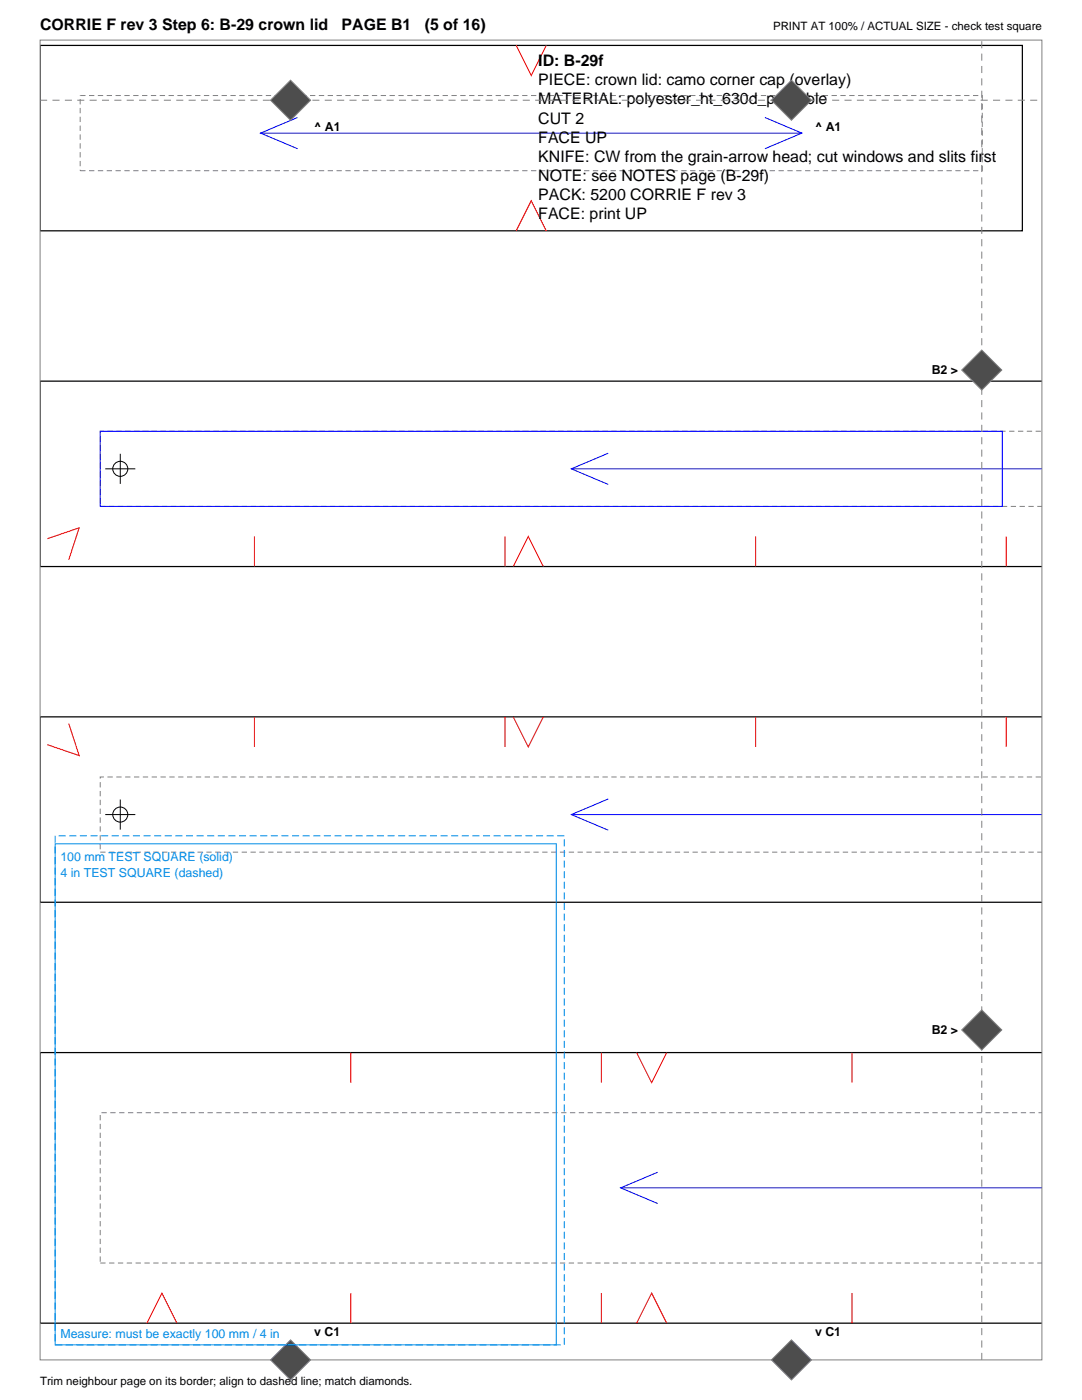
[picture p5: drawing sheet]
<svg xmlns="http://www.w3.org/2000/svg" width="216mm" height="279mm" viewBox="0 0 216 279" stroke-linecap="round" stroke-linejoin="round" font-family="sans-serif">
<defs><g id="words">
<g font-size="3.2">
<text x="8" y="6">CORRIE F rev 3 Step 6: B-29 crown lid</text>
<text x="68.2" y="6">PAGE B1</text>
<text x="84.8" y="6">(5 of 16)</text>
<text x="107.4" y="13.2">ID: B-29f</text>
<text x="107.4" y="17">PIECE: crown lid: camo corner cap (overlay)</text>
<text x="107.4" y="20.9">MATERIAL: polyester_ht_630d_printable</text>
<text x="107.4" y="24.7">CUT 2</text>
<text x="107.4" y="28.5">FACE UP</text>
<text x="107.4" y="32.3">KNIFE: CW from the grain-arrow head; cut windows and slits first</text>
<text x="107.4" y="36.1">NOTE: see NOTES page (B-29f)</text>
<text x="107.4" y="39.9">PACK: 5200 CORRIE F rev 3</text>
<text x="107.4" y="43.7">FACE: print UP</text>
</g>
<g font-size="2.5">
<text x="62.7" y="26.1">^ A1</text>
<text x="162.6" y="26.1">^ A1</text>
<text x="185.9" y="74.7">B2 &gt;</text>
<text x="185.9" y="206.4">B2 &gt;</text>
<text x="62.7" y="266.7">v C1</text>
<text x="162.6" y="266.7">v C1</text>
</g>
<g font-size="2.5" fill="#008ce6">
<text x="12.1" y="171.9">100 mm TEST SQUARE (solid)</text>
<text x="12.1" y="175.1">4 in TEST SQUARE (dashed)</text>
<text x="12.1" y="267">Measure: must be exactly 100 mm / 4 in</text>
</g>
<g font-size="2.3">
<text x="154.2" y="6">PRINT AT 100% / ACTUAL SIZE - check test square</text>
<text x="8" y="276.4">Trim neighbour page on its border; align to dashed line; match diamonds.</text>
</g>
</g></defs>
<path d="M8 9.1h196v37h-196zM8 76.1v37h200M8 76.1h.1M8 76.1h200M8 143.1v37h200M8 143.1h.1M8 143.1h200M208 210.1h-200v54M8 264.1h.1M8 264.1h200" fill="none" stroke="#000" stroke-width=".25"/>
<path d="M16 19.1h180v15h-180zM20 86.1v15M208 86.1h-188M20 101.1h188M20 155.1v15M208 155.1h-188M20 170.1h188M20 222.1v30M208 222.1h-188M20 252.1h188" fill="none" stroke="#808080" stroke-width=".2" stroke-dasharray="1.1 .7" stroke-linecap="butt"/>
<g fill="none" stroke="#f00" stroke-width=".21">
<path d="M103 9.1l3 6 3-6M103 46.1l3-6 3 6M9.4 107.5l6.4-2.2-2.1 6.4M50.8 107.1v6M100.8 107.1v6M102.4 113.1l3-6 3 6M150.8 107.1v6M200.8 107.1v6M13.7 144.4l2.1 6.4-6.4-2.2M50.8 143.1v6M100.8 143.1v6M102.4 143.1l3 6 3-6"/>
<path d="M150.8 143.1v6M200.8 143.1v6M70 210.1v6M120 210.1v6M127 210.1l3 6 3-6M170 210.1v6M70 258.1v6M120 258.1v6M170 258.1v6M29.3 264.1l3-6 3 6M127 264.1l3-6 3 6"/>
</g>
<path d="M52 26.6h108M59.4 23.5l-7.4 3.1 7.4 3.1M152.6 23.5l7.4 3.1-7.4 3.1M20 86.1h180v15h-180zM114 93.6h94M121.4 90.5l-7.4 3.1 7.4 3.1M121.4 159.5l-7.4 3.1 7.4 3.1M114 162.6h94M123.8 237.1h84.2M131.2 234l-7.4 3.1 7.4 3.1" fill="none" stroke="#00f" stroke-width=".2"/>
<g fill="none" stroke="#000" stroke-width=".2">
<path d="M21 93.6h6M24 90.6v6M24 159.6v6M21 162.6h6"/>
<circle cx="24" cy="93.6" r="1.5"/>
<circle cx="24" cy="162.6" r="1.5"/>
</g>
<path d="M8 8h199.9v263.4h-199.9z" fill="none" stroke="#808080" stroke-width=".2"/>
<path d="M8 20h199.9M195.9 271.4v-263.4" fill="none" stroke="#808080" stroke-width=".2" stroke-dasharray="1.4 1.1" stroke-linecap="butt"/>
<g fill="#4d4d4d" stroke="#808080" stroke-width=".2">
<path d="M191.9 205.5l4-4 4 4-4 4z" fill-rule="evenodd"/>
<path d="M54 20l4-4 4 4-4 4z" fill-rule="evenodd"/>
<path d="M54 271.4l4-4 4 4-4 4z" fill-rule="evenodd"/>
<path d="M195.9 69.8l4 4.1-4 4-4-4z" fill-rule="evenodd"/>
<path d="M153.9 20l4-4 4 4-4 4z" fill-rule="evenodd"/>
<path d="M153.9 271.4l4-4 4 4-4 4z" fill-rule="evenodd"/>
</g>
<path d="M11 168.4h100v100h-100z" fill="none" stroke="#008ce6" stroke-width=".2"/>
<path d="M11 166.8h101.6v101.6h-101.6z" fill="none" stroke="#008ce6" stroke-width=".2" stroke-dasharray="1.4 .7" stroke-linecap="butt"/>
<use href="#words"/>
</svg>
